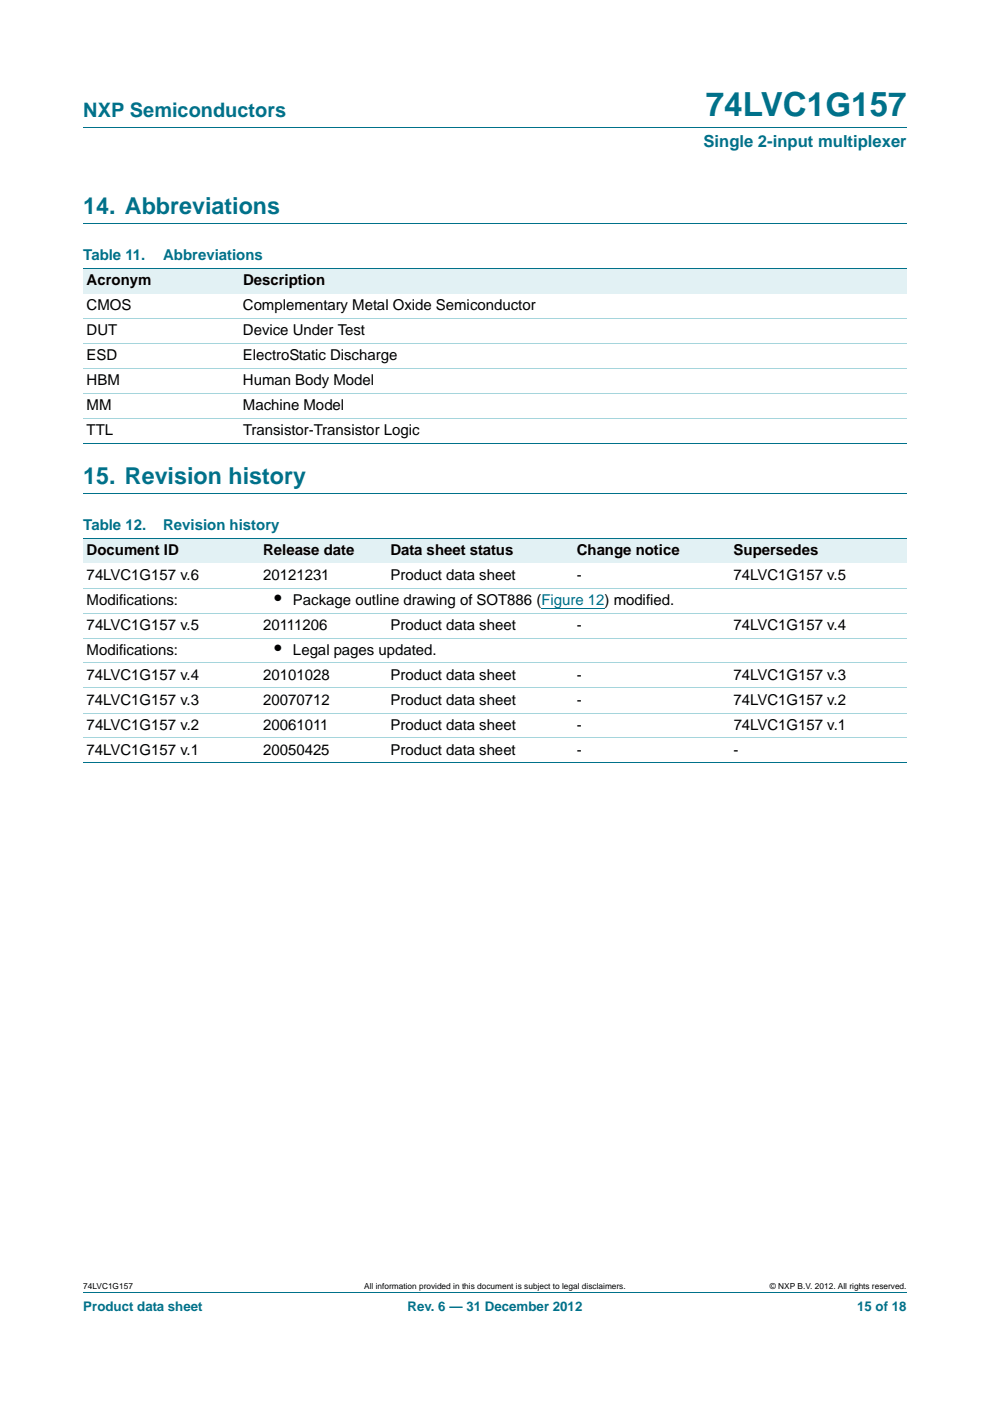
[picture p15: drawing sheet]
<svg xmlns="http://www.w3.org/2000/svg" width="210mm" height="297mm" viewBox="0 0 210 297" stroke-linecap="round" stroke-linejoin="round" font-family="sans-serif">
<defs><g id="words">
<text font-size="7" fill="#00718a" x="149.7" y="24.6">74LVC1G157</text>
<g font-size="4.9" fill="#00718a">
<text x="17.7" y="45.4">14. Abbreviations</text>
<text x="17.7" y="102.6">15. Revision history</text>
</g>
<text font-size="4.2" fill="#00718a" x="17.7" y="24.9">NXP Semiconductors</text>
<g font-size="4.2">
<text x="58.2" y="128.2">•</text>
<text x="58.2" y="138.8">•</text>
</g>
<text font-size="3.5" fill="#00718a" x="149.2" y="31.1">Single 2-input multiplexer</text>
<g font-size="3.2" fill="#00718a">
<text x="17.7" y="55.2">Table 11.</text>
<text x="34.6" y="55.2">Abbreviations</text>
<text x="17.7" y="112.4">Table 12.</text>
<text x="34.6" y="112.4">Revision history</text>
</g>
<g font-size="3.2">
<text x="18.4" y="65.8">CMOS</text>
<text x="18.4" y="60.5">Acronym</text>
<text x="51.5" y="65.8">Complementary Metal Oxide Semiconductor</text>
<text x="51.5" y="60.5">Description</text>
<text x="18.4" y="71.1">DUT</text>
<text x="51.5" y="71.1">Device Under Test</text>
<text x="18.4" y="76.4">ESD</text>
<text x="51.5" y="76.4">ElectroStatic Discharge</text>
<text x="18.4" y="81.7">HBM</text>
<text x="51.5" y="81.7">Human Body Model</text>
<text x="18.4" y="87">MM</text>
<text x="51.5" y="87">Machine Model</text>
<text x="18.4" y="92.3">TTL</text>
<text x="51.5" y="92.3">Transistor-Transistor Logic</text>
<text x="18.4" y="117.6">Document ID</text>
<text x="55.8" y="117.6">Release date</text>
<text x="82.8" y="117.6">Data sheet status</text>
<text x="122.3" y="117.6">Change notice</text>
<text x="155.6" y="117.6">Supersedes</text>
<text x="18.4" y="122.9">74LVC1G157 v.6</text>
<text x="55.8" y="122.9">20121231</text>
<text x="82.8" y="122.9">Product data sheet</text>
<text x="122.3" y="122.9">-</text>
<text x="155.6" y="122.9">74LVC1G157 v.5</text>
<text x="18.4" y="128.2">Modifications:</text>
<text x="62.1" y="128.2">Package outline drawing of SOT886 (Figure 12) modified.</text>
<text x="18.4" y="133.5">74LVC1G157 v.5</text>
<text x="55.8" y="133.5">20111206</text>
<text x="82.8" y="133.5">Product data sheet</text>
<text x="122.3" y="133.5">-</text>
<text x="155.6" y="133.5">74LVC1G157 v.4</text>
<text x="18.4" y="138.8">Modifications:</text>
<text x="62.1" y="138.8">Legal pages updated.</text>
<text x="18.4" y="144.1">74LVC1G157 v.4</text>
<text x="18.4" y="149.4">74LVC1G157 v.3</text>
<text x="55.8" y="144.1">20101028</text>
<text x="55.8" y="149.4">20070712</text>
<text x="82.8" y="144.1">Product data sheet</text>
<text x="82.8" y="149.4">Product data sheet</text>
<text x="122.3" y="144.1">-</text>
<text x="122.3" y="149.4">-</text>
<text x="155.6" y="144.1">74LVC1G157 v.3</text>
<text x="155.6" y="149.4">74LVC1G157 v.2</text>
<text x="18.4" y="154.7">74LVC1G157 v.2</text>
<text x="55.8" y="154.7">20061011</text>
<text x="82.8" y="154.7">Product data sheet</text>
<text x="122.3" y="154.7">-</text>
<text x="155.6" y="154.7">74LVC1G157 v.1</text>
<text x="18.4" y="160">74LVC1G157 v.1</text>
<text x="55.8" y="160">20050425</text>
<text x="82.8" y="160">Product data sheet</text>
<text x="122.3" y="160">-</text>
<text x="155.6" y="160">-</text>
</g>
<g font-size="2.8" fill="#00718a">
<text x="17.7" y="277.9">Product data sheet</text>
<text x="86.4" y="277.9">Rev. 6 — 31 December 2012</text>
<text x="181.8" y="277.9">15 of 18</text>
</g>
<g font-size="1.8">
<text x="17.7" y="273.3">74LVC1G157</text>
<text x="77.2" y="273.3">All information provided in this document is subject to legal disclaimers.</text>
<text x="163.3" y="273.3">© NXP B.V. 2012. All rights reserved.</text>
</g>
</g></defs>
<path d="M17.7 27h174.6M17.7 47.4h174.6M17.7 104.6h174.6M17.7 273.9h174.6" fill="none" stroke="#00718a" stroke-width=".21"/>
<g fill="#e2f1f4">
<path d="M17.7 57h33.1v5.3h-33.1z"/>
<path d="M50.8 57h141.5v5.3h-141.5z"/>
<path d="M17.7 114.1h37.4v5.3h-37.4z"/>
<path d="M55.1 114.1h27v5.3h-27z"/>
<path d="M82.1 114.1h39.5v5.3h-39.5z"/>
<path d="M121.6 114.1h33.3v5.3h-33.3z"/>
<path d="M154.9 114.1h37.4v5.3h-37.4z"/>
</g>
<path d="M114.9 128.9h13.3" fill="none" stroke="#00f" stroke-width=".21"/>
<path d="M17.7 57h174.6M17.7 94h174.6M17.7 114.1h174.6M17.7 161.8h174.6" fill="none" stroke="#00718a" stroke-width=".21"/>
<path d="M17.7 67.5h174.6M17.7 72.8h174.6M17.7 78.1h174.6M17.7 83.4h174.6M17.7 88.7h174.6M17.7 124.7h174.6M17.7 130h174.6M17.7 135.3h174.6M17.7 140.6h174.6M17.7 145.9h174.6M17.7 151.2h174.6M17.7 156.5h174.6" fill="none" stroke="#a5d5dc" stroke-width=".21"/>
<use href="#words"/>
</svg>
